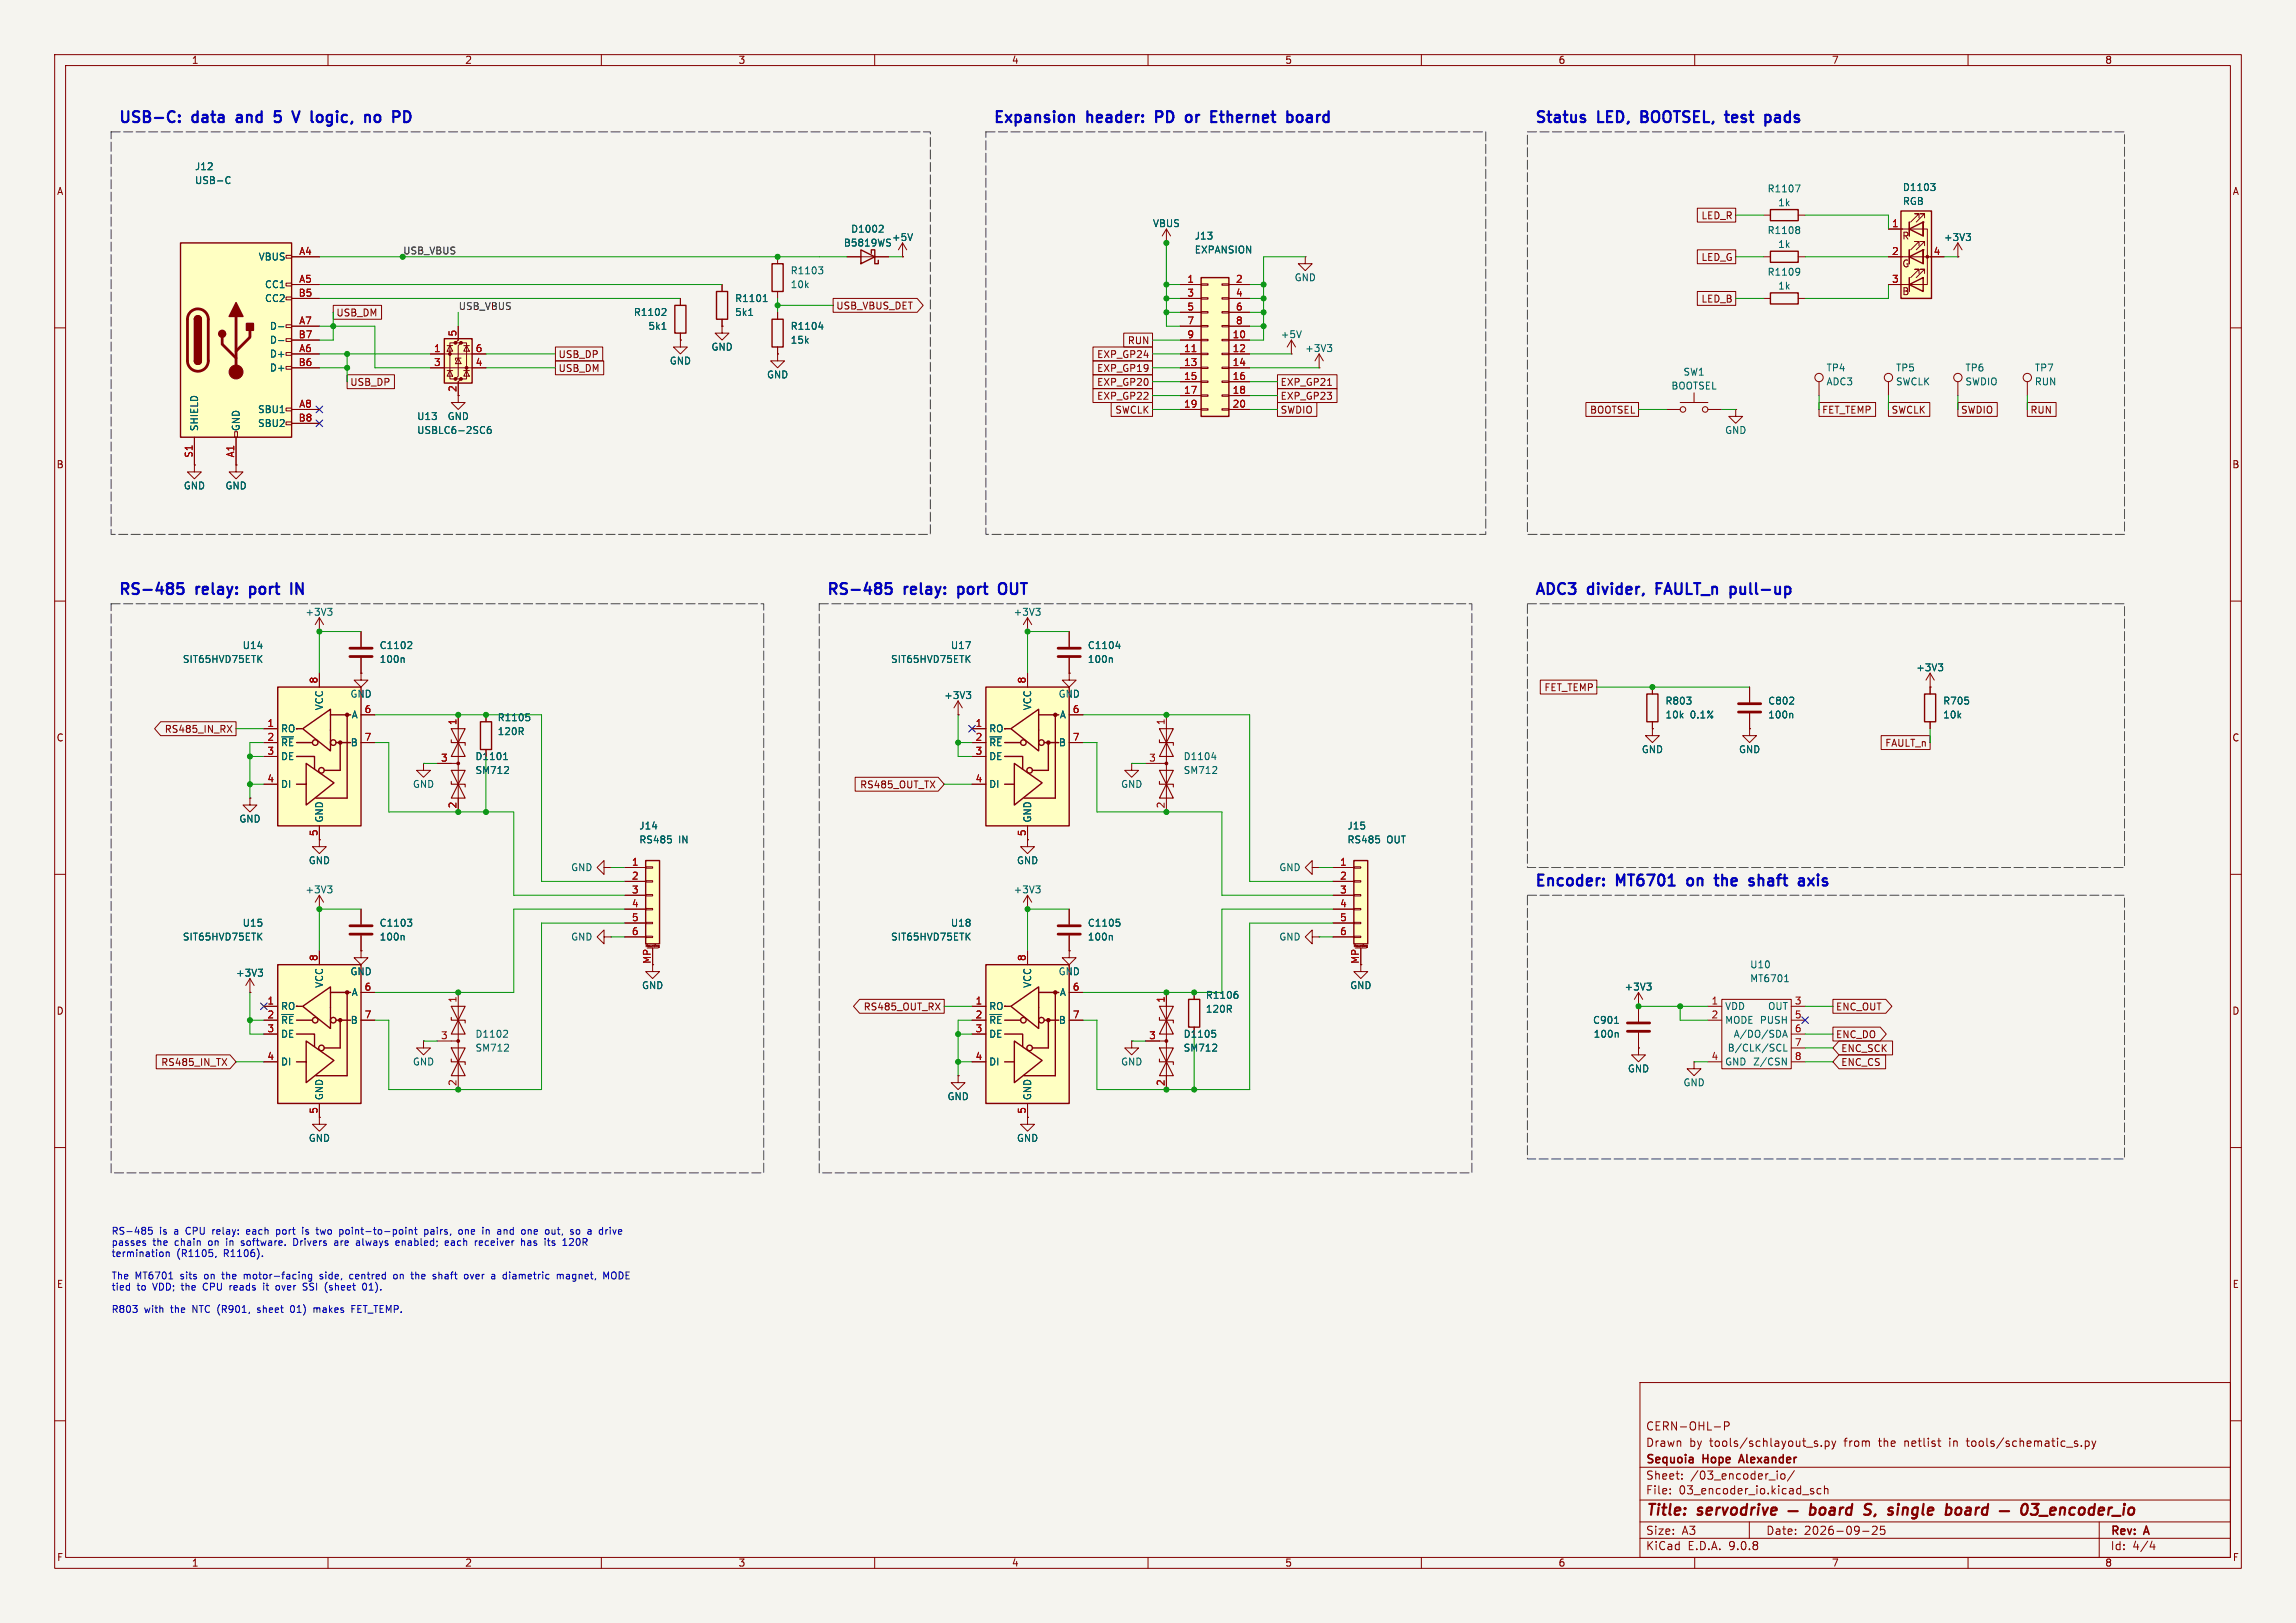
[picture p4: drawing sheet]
<svg xmlns="http://www.w3.org/2000/svg" width="420mm" height="297mm" viewBox="0 0 420 297" stroke-linecap="round" stroke-linejoin="round" font-family="sans-serif">
<defs><g id="words">
<g font-size="2.8" fill="#0000c2">
<text x="21.6" y="22.6">USB-C:</text>
<text x="35.3" y="22.6">data</text>
<text x="44.2" y="22.6">and</text>
<text x="52" y="22.6">5</text>
<text x="56.2" y="22.6">V</text>
<text x="60.3" y="22.6">logic,</text>
<text x="70.9" y="22.6">no</text>
<text x="181.6" y="22.6">Expansion</text>
<text x="199" y="22.6">header:</text>
<text x="212.4" y="22.6">PD</text>
<text x="218.7" y="22.6">or</text>
<text x="224" y="22.6">Ethernet</text>
<text x="238.8" y="22.6">board</text>
<text x="280.7" y="22.6">Status</text>
<text x="292.4" y="22.6">LED,</text>
<text x="301.1" y="22.6">BOOTSEL,</text>
<text x="317.5" y="22.6">test</text>
<text x="325.4" y="22.6">pads</text>
<text x="21.6" y="109">RS-485</text>
<text x="36" y="109">relay:</text>
<text x="46.6" y="109">port</text>
<text x="54.9" y="109">IN</text>
<text x="151.1" y="109">RS-485</text>
<text x="165.5" y="109">relay:</text>
<text x="176.2" y="109">port</text>
<text x="184.5" y="109">OUT</text>
<text x="280.7" y="109">ADC3</text>
<text x="290.6" y="109">divider,</text>
<text x="303.9" y="109">FAULT_n pull-up</text>
<text x="280.7" y="162.3">Encoder:</text>
<text x="295.9" y="162.3">MT6701</text>
<text x="309.6" y="162.3">on</text>
<text x="315.5" y="162.3">the</text>
<text x="322.5" y="162.3">shaft</text>
<text x="332.4" y="162.3">axis</text>
</g>
<g font-size="2.8" fill="#840000">
<text x="301" y="277.9">Title:</text>
<text x="310.6" y="277.9">servodrive</text>
<text x="343.5" y="277.9">S,</text>
<text x="348.7" y="277.9">single</text>
<text x="360" y="277.9">board</text>
</g>
<g font-size="2.1" fill="#840000">
<text x="301" y="262">CERN-OHL-P</text>
<text x="301" y="268.2">Sequoia</text>
<text x="301" y="265">Drawn</text>
<text x="309" y="265">by</text>
<text x="311.6" y="268.2">Hope</text>
<text x="312.8" y="265">tools/schlayout_s.py</text>
<text x="318.9" y="268.2">Alexander</text>
<text x="337.5" y="265">from</text>
<text x="344" y="265">the</text>
<text x="348.8" y="265">netlist</text>
<text x="357.1" y="265">in</text>
<text x="360.5" y="265">tools/schematic_s.py</text>
<text x="301" y="273.7">File:</text>
<text x="301" y="271">Sheet:</text>
<text x="307.1" y="273.7">03_encoder_io.kicad_sch</text>
<text x="309.2" y="271">/03_encoder_io/</text>
<text x="301" y="281.1">Size:</text>
<text x="307.6" y="281.1">A3</text>
<text x="323" y="281.1">Date:</text>
<text x="330" y="281.1">2026-09-25</text>
<text x="386" y="281.3">Rev:</text>
<text x="392.4" y="281.3">A</text>
<text x="301" y="283.9">KiCad</text>
<text x="308.7" y="283.9">E.D.A.</text>
<text x="316.3" y="283.9">9.0.8</text>
<text x="386" y="283.9">Id:</text>
<text x="390.1" y="283.9">4/4</text>
</g>
<g font-size="1.8" fill="#840000">
<text x="35" y="11.9">1</text>
<text x="85" y="11.9">2</text>
<text x="135" y="11.9">3</text>
<text x="185" y="11.9">4</text>
<text x="235" y="11.9">5</text>
<text x="285" y="11.9">6</text>
<text x="335" y="11.9">7</text>
<text x="385" y="11.9">8</text>
<text x="10.3" y="35.9">A</text>
<text x="408.3" y="35.9">A</text>
<text x="311.1" y="40.3">LED_R</text>
<text x="311.1" y="47.9">LED_G</text>
<text x="347.9" y="44">R</text>
<text x="347.9" y="49.1">G</text>
<text x="61.4" y="58.1">USB_DM</text>
<text x="152.9" y="56.8">USB_VBUS_DET</text>
<text x="311.1" y="55.6">LED_B</text>
<text x="347.9" y="54.2">B</text>
<text x="102.1" y="65.7">USB_DP</text>
<text x="200.6" y="65.7">EXP_GP24</text>
<text x="206.2" y="63.2">RUN</text>
<text x="64" y="70.8">USB_DP</text>
<text x="83.6" y="71.8" transform="rotate(-90 83.6 71.8)">2</text>
<text x="102.1" y="68.3">USB_DM</text>
<text x="200.6" y="70.8">EXP_GP20</text>
<text x="200.6" y="68.3">EXP_GP19</text>
<text x="234.2" y="70.8">EXP_GP21</text>
<text x="200.6" y="73.3">EXP_GP22</text>
<text x="203.9" y="75.9">SWCLK</text>
<text x="234.2" y="73.3">EXP_GP23</text>
<text x="234.2" y="75.9">SWDIO</text>
<text x="290.8" y="75.9">BOOTSEL</text>
<text x="333.2" y="75.9">FET_TEMP</text>
<text x="345.9" y="75.9">SWCLK</text>
<text x="358.6" y="75.9">SWDIO</text>
<text x="371.3" y="75.9">RUN</text>
<text x="10.3" y="85.9">B</text>
<text x="408.2" y="85.9">B</text>
<text x="282.4" y="126.7">FET_TEMP</text>
<text x="10.3" y="135.9">C</text>
<text x="30" y="134.3">RS485_IN_RX</text>
<text x="344.8" y="136.8">FAULT_n</text>
<text x="408.2" y="135.9">C</text>
<text x="157.2" y="144.5">RS485_OUT_TX</text>
<text x="119.1" y="176.5" transform="rotate(-90 119.1 176.5)">MP</text>
<text x="248.7" y="176.5" transform="rotate(-90 248.7 176.5)">MP</text>
<text x="10.3" y="185.9">D</text>
<text x="157.9" y="185.1">RS485_OUT_RX</text>
<text x="335.8" y="185.1">ENC_OUT</text>
<text x="408.2" y="185.9">D</text>
<text x="335.8" y="190.2">ENC_DO</text>
<text x="29.4" y="195.3">RS485_IN_TX</text>
<text x="336.7" y="192.7">ENC_SCK</text>
<text x="336.7" y="195.3">ENC_CS</text>
<text x="10.3" y="235.9">E</text>
<text x="408.3" y="235.9">E</text>
<text x="10.3" y="285.9">F</text>
<text x="35" y="286.9">1</text>
<text x="85" y="286.9">2</text>
<text x="135" y="286.9">3</text>
<text x="185" y="286.9">4</text>
<text x="235" y="286.9">5</text>
<text x="285" y="286.9">6</text>
<text x="335" y="286.9">7</text>
<text x="385" y="286.9">8</text>
<text x="408.3" y="285.9">F</text>
</g>
<g font-size="1.8" fill="#006464">
<text x="35.6" y="31.3">J12</text>
<text x="35.6" y="33.9">USB-C</text>
<text x="323.2" y="35.4">R1107</text>
<text x="348" y="35.2">D1103</text>
<text x="210.8" y="41.8">VBUS</text>
<text x="325.2" y="37.9">1k</text>
<text x="348" y="37.7">RGB</text>
<text x="47.2" y="47.9">VBUS</text>
<text x="154.3" y="45.3">B5819WS</text>
<text x="155.6" y="42.8">D1002</text>
<text x="163.1" y="44.3">+5V</text>
<text x="218.4" y="46.6">EXPANSION</text>
<text x="218.4" y="44">J13</text>
<text x="323.2" y="43">R1108</text>
<text x="325.2" y="45.6">1k</text>
<text x="355.5" y="44.3">+3V3</text>
<text x="48.4" y="52.9">CC1</text>
<text x="144.5" y="52.9">10k</text>
<text x="144.5" y="50.4">R1103</text>
<text x="236.7" y="51.7">GND</text>
<text x="323.2" y="50.6">R1109</text>
<text x="325.2" y="53.2">1k</text>
<text x="48.4" y="55.5">CC2</text>
<text x="115.9" y="58">R1102</text>
<text x="134.4" y="58">5k1</text>
<text x="134.4" y="55.5">R1101</text>
<text x="49.3" y="60.6">D-</text>
<text x="49.3" y="63.1">D-</text>
<text x="49.3" y="65.6">D+</text>
<text x="118.5" y="60.6">5k1</text>
<text x="130" y="64.4">GND</text>
<text x="144.5" y="63.1">15k</text>
<text x="144.5" y="60.6">R1104</text>
<text x="234.2" y="62.1">+5V</text>
<text x="238.7" y="64.6">+3V3</text>
<text x="49.3" y="68.2">D+</text>
<text x="122.4" y="66.9">GND</text>
<text x="140.2" y="69.4">GND</text>
<text x="305.6" y="71.5">BOOTSEL</text>
<text x="307.8" y="68.9">SW1</text>
<text x="334" y="68.2">TP4</text>
<text x="334" y="70.7">ADC3</text>
<text x="346.7" y="68.2">TP5</text>
<text x="346.7" y="70.7">SWCLK</text>
<text x="359.4" y="68.2">TP6</text>
<text x="359.4" y="70.7">SWDIO</text>
<text x="372.1" y="68.2">TP7</text>
<text x="372.1" y="70.7">RUN</text>
<text x="47.1" y="75.8">SBU1</text>
<text x="76.2" y="77.1">U13</text>
<text x="81.8" y="77.1">GND</text>
<text x="36.4" y="79" transform="rotate(-90 36.4 79)">SHIELD</text>
<text x="44" y="79" transform="rotate(-90 44 79)">GND</text>
<text x="47.1" y="78.3">SBU2</text>
<text x="76.2" y="79.6">USBLC6-2SC6</text>
<text x="315.5" y="79.6">GND</text>
<text x="33.5" y="89.8">GND</text>
<text x="41.1" y="89.8">GND</text>
<text x="55.8" y="112.9">+3V3</text>
<text x="185.3" y="112.9">+3V3</text>
<text x="44.3" y="119">U14</text>
<text x="69.4" y="119">C1102</text>
<text x="173.8" y="119">U17</text>
<text x="198.9" y="119">C1104</text>
<text x="33.4" y="121.5">SIT65HVD75ETK</text>
<text x="69.4" y="121.5">100n</text>
<text x="162.9" y="121.5">SIT65HVD75ETK</text>
<text x="198.9" y="121.5">100n</text>
<text x="350.4" y="123">+3V3</text>
<text x="59.3" y="130.1" transform="rotate(-90 59.3 130.1)">VCC</text>
<text x="64" y="127.9">GND</text>
<text x="64.2" y="131.7">A</text>
<text x="172.6" y="128.1">+3V3</text>
<text x="188.8" y="130.1" transform="rotate(-90 188.8 130.1)">VCC</text>
<text x="193.5" y="127.9">GND</text>
<text x="193.8" y="131.7">A</text>
<text x="304.6" y="129.1">R803</text>
<text x="304.6" y="131.7">10k</text>
<text x="309.2" y="131.7">0.1%</text>
<text x="323.4" y="129.1">C802</text>
<text x="323.4" y="131.7">100n</text>
<text x="355.4" y="129.1">R705</text>
<text x="355.4" y="131.7">10k</text>
<text x="51.3" y="134.2">RO</text>
<text x="51.3" y="136.8">~{RE}</text>
<text x="64.1" y="136.8">B</text>
<text x="90.9" y="134.7">120R</text>
<text x="90.9" y="132.2">R1105</text>
<text x="180.8" y="134.2">RO</text>
<text x="180.8" y="136.8">~{RE}</text>
<text x="193.6" y="136.8">B</text>
<text x="51.3" y="139.3">DE</text>
<text x="86.9" y="139.3">D1101</text>
<text x="86.9" y="141.8">SM712</text>
<text x="180.8" y="139.3">DE</text>
<text x="216.4" y="139.3">D1104</text>
<text x="216.4" y="141.8">SM712</text>
<text x="300.2" y="138">GND</text>
<text x="318" y="138">GND</text>
<text x="51.3" y="144.4">DI</text>
<text x="75.4" y="144.4">GND</text>
<text x="180.8" y="144.4">DI</text>
<text x="205" y="144.4">GND</text>
<text x="43.7" y="150.7">GND</text>
<text x="59.3" y="150.6" transform="rotate(-90 59.3 150.6)">GND</text>
<text x="116.8" y="154.5">RS485</text>
<text x="116.8" y="152">J14</text>
<text x="124.1" y="154.5">IN</text>
<text x="188.8" y="150.6" transform="rotate(-90 188.8 150.6)">GND</text>
<text x="246.4" y="152">J15</text>
<text x="246.4" y="154.5">RS485</text>
<text x="253.7" y="154.5">OUT</text>
<text x="56.4" y="158.3">GND</text>
<text x="104.4" y="159.6">GND</text>
<text x="185.9" y="158.3">GND</text>
<text x="233.9" y="159.6">GND</text>
<text x="55.8" y="163.7">+3V3</text>
<text x="185.3" y="163.7">+3V3</text>
<text x="33.4" y="172.3">SIT65HVD75ETK</text>
<text x="44.3" y="169.8">U15</text>
<text x="69.4" y="172.3">100n</text>
<text x="69.4" y="169.8">C1103</text>
<text x="104.4" y="172.3">GND</text>
<text x="162.9" y="172.3">SIT65HVD75ETK</text>
<text x="173.8" y="169.8">U18</text>
<text x="198.9" y="172.3">100n</text>
<text x="198.9" y="169.8">C1105</text>
<text x="233.9" y="172.3">GND</text>
<text x="43.1" y="178.9">+3V3</text>
<text x="64" y="178.7">GND</text>
<text x="193.5" y="178.7">GND</text>
<text x="320" y="177.4">U10</text>
<text x="320" y="179.9">MT6701</text>
<text x="51.3" y="185">RO</text>
<text x="59.3" y="180.9" transform="rotate(-90 59.3 180.9)">VCC</text>
<text x="64.2" y="182.5">A</text>
<text x="117.3" y="181.2">GND</text>
<text x="180.8" y="185">RO</text>
<text x="188.8" y="180.9" transform="rotate(-90 188.8 180.9)">VCC</text>
<text x="193.8" y="182.5">A</text>
<text x="220.5" y="185.5">120R</text>
<text x="220.5" y="183">R1106</text>
<text x="246.9" y="181.2">GND</text>
<text x="297.1" y="181.5">+3V3</text>
<text x="315.5" y="185">VDD</text>
<text x="323.3" y="185">OUT</text>
<text x="51.3" y="187.6">~{RE}</text>
<text x="51.3" y="190.1">DE</text>
<text x="64.1" y="187.6">B</text>
<text x="86.9" y="190.1">D1102</text>
<text x="180.8" y="187.6">~{RE}</text>
<text x="180.8" y="190.1">DE</text>
<text x="193.6" y="187.6">B</text>
<text x="216.4" y="190.1">D1105</text>
<text x="291.3" y="187.6">C901</text>
<text x="291.4" y="190.1">100n</text>
<text x="315.5" y="187.6">MODE PUSH</text>
<text x="317" y="190.1">A/DO/SDA</text>
<text x="51.3" y="195.2">DI</text>
<text x="75.4" y="195.2">GND</text>
<text x="86.9" y="192.6">SM712</text>
<text x="180.8" y="195.2">DI</text>
<text x="205" y="195.2">GND</text>
<text x="216.4" y="192.6">SM712</text>
<text x="297.7" y="196.4">GND</text>
<text x="315.5" y="195.2">GND Z/CSN</text>
<text x="315.9" y="192.6">B/CLK/SCL</text>
<text x="59.3" y="201.4" transform="rotate(-90 59.3 201.4)">GND</text>
<text x="173.2" y="201.5">GND</text>
<text x="188.8" y="201.4" transform="rotate(-90 188.8 201.4)">GND</text>
<text x="307.8" y="199">GND</text>
<text x="56.4" y="209.1">GND</text>
<text x="185.9" y="209.1">GND</text>
</g>
<g font-size="1.8" fill="#a90000">
<text x="346" y="41.7">1</text>
<text x="54.6" y="46.7">A4</text>
<text x="346" y="46.7">2</text>
<text x="353.6" y="46.7">4</text>
<text x="54.6" y="51.8">A5</text>
<text x="217.1" y="51.8">1</text>
<text x="226" y="51.8">2</text>
<text x="346" y="51.8">3</text>
<text x="54.5" y="54.4">B5</text>
<text x="54.6" y="59.4">A7</text>
<text x="217.1" y="54.4">3</text>
<text x="217.1" y="56.9">5</text>
<text x="217.1" y="59.4">7</text>
<text x="226" y="54.4">4</text>
<text x="226" y="56.9">6</text>
<text x="226" y="59.4">8</text>
<text x="54.5" y="62">B7</text>
<text x="54.6" y="64.5">A6</text>
<text x="79.3" y="64.5">1</text>
<text x="83.6" y="61.7" transform="rotate(-90 83.6 61.7)">5</text>
<text x="86.9" y="64.5">6</text>
<text x="216.5" y="64.5">11</text>
<text x="217.1" y="62">9</text>
<text x="225.4" y="62">10</text>
<text x="225.4" y="64.5">12</text>
<text x="54.5" y="67.1">B6</text>
<text x="79.3" y="67.1">3</text>
<text x="86.9" y="67.1">4</text>
<text x="216.5" y="67.1">13</text>
<text x="216.5" y="69.6">15</text>
<text x="225.4" y="67.1">14</text>
<text x="225.4" y="69.6">16</text>
<text x="54.5" y="77.2">B8</text>
<text x="54.6" y="74.7">A8</text>
<text x="216.5" y="72.1">17</text>
<text x="216.5" y="74.7">19</text>
<text x="225.4" y="72.1">18</text>
<text x="225.4" y="74.7">20</text>
<text x="35.3" y="83.9" transform="rotate(-90 35.3 83.9)">S1</text>
<text x="42.9" y="83.8" transform="rotate(-90 42.9 83.8)">A1</text>
<text x="58.2" y="125.2" transform="rotate(-90 58.2 125.2)">8</text>
<text x="187.7" y="125.2" transform="rotate(-90 187.7 125.2)">8</text>
<text x="66.6" y="130.6">6</text>
<text x="196.1" y="130.6">6</text>
<text x="48.8" y="133.1">1</text>
<text x="48.8" y="135.6">2</text>
<text x="66.6" y="135.6">7</text>
<text x="83.6" y="132.8" transform="rotate(-90 83.6 132.8)">1</text>
<text x="178.4" y="133.1">1</text>
<text x="178.4" y="135.6">2</text>
<text x="196.1" y="135.6">7</text>
<text x="213.1" y="132.8" transform="rotate(-90 213.1 132.8)">1</text>
<text x="48.8" y="138.2">3</text>
<text x="48.8" y="143.3">4</text>
<text x="80.6" y="139.4">3</text>
<text x="178.4" y="138.2">3</text>
<text x="178.4" y="143.3">4</text>
<text x="210.1" y="139.4">3</text>
<text x="83.6" y="148" transform="rotate(-90 83.6 148)">2</text>
<text x="213.1" y="148" transform="rotate(-90 213.1 148)">2</text>
<text x="58.2" y="153.1" transform="rotate(-90 58.2 153.1)">5</text>
<text x="187.7" y="153.1" transform="rotate(-90 187.7 153.1)">5</text>
<text x="115.5" y="158.5">1</text>
<text x="115.5" y="161">2</text>
<text x="245" y="158.5">1</text>
<text x="245" y="161">2</text>
<text x="115.5" y="163.6">3</text>
<text x="115.5" y="166.1">4</text>
<text x="245" y="163.6">3</text>
<text x="245" y="166.1">4</text>
<text x="115.5" y="168.7">5</text>
<text x="115.5" y="171.2">6</text>
<text x="245" y="168.7">5</text>
<text x="245" y="171.2">6</text>
<text x="58.2" y="176" transform="rotate(-90 58.2 176)">8</text>
<text x="187.7" y="176" transform="rotate(-90 187.7 176)">8</text>
<text x="48.8" y="183.9">1</text>
<text x="66.6" y="181.4">6</text>
<text x="83.6" y="183.6" transform="rotate(-90 83.6 183.6)">1</text>
<text x="178.4" y="183.9">1</text>
<text x="196.1" y="181.4">6</text>
<text x="213.1" y="183.6" transform="rotate(-90 213.1 183.6)">1</text>
<text x="313" y="183.9">1</text>
<text x="328.2" y="183.9">3</text>
<text x="48.8" y="186.4">2</text>
<text x="48.8" y="189">3</text>
<text x="66.6" y="186.4">7</text>
<text x="80.6" y="190.2">3</text>
<text x="178.4" y="186.4">2</text>
<text x="178.4" y="189">3</text>
<text x="196.1" y="186.4">7</text>
<text x="210.1" y="190.2">3</text>
<text x="313" y="186.4">2</text>
<text x="328.2" y="186.4">5</text>
<text x="328.2" y="189">6</text>
<text x="328.2" y="191.5">7</text>
<text x="48.8" y="194.1">4</text>
<text x="178.4" y="194.1">4</text>
<text x="313" y="194.1">4</text>
<text x="328.2" y="194.1">8</text>
<text x="58.2" y="203.9" transform="rotate(-90 58.2 203.9)">5</text>
<text x="83.6" y="198.8" transform="rotate(-90 83.6 198.8)">2</text>
<text x="187.7" y="203.9" transform="rotate(-90 187.7 203.9)">5</text>
<text x="213.1" y="198.8" transform="rotate(-90 213.1 198.8)">2</text>
</g>
<text font-size="1.8" fill="#009600" x="73.7" y="46.6">USB_VBUS</text>
<text font-size="1.8" fill="#0f0f0f" x="83.8" y="56.8">USB_VBUS</text>
<g font-size="1.8" fill="#0000c2">
<text x="20.3" y="226.3">RS-485</text>
<text x="29.2" y="226.3">is</text>
<text x="32" y="226.3">a</text>
<text x="34.3" y="226.3">CPU</text>
<text x="39.3" y="226.3">relay:</text>
<text x="45.8" y="226.3">each</text>
<text x="51.4" y="226.3">port</text>
<text x="56.4" y="226.3">is</text>
<text x="59.2" y="226.3">two</text>
<text x="63.6" y="226.3">point-to-point</text>
<text x="79.3" y="226.3">pairs,</text>
<text x="85.8" y="226.3">one</text>
<text x="90.4" y="226.3">in</text>
<text x="93.3" y="226.3">and</text>
<text x="97.9" y="226.3">one</text>
<text x="102.5" y="226.3">out,</text>
<text x="107.3" y="226.3">so</text>
<text x="110.6" y="226.3">a</text>
<text x="112.9" y="226.3">drive</text>
<text x="20.3" y="228.3">passes</text>
<text x="20.3" y="230.4">termination</text>
<text x="28" y="228.3">the</text>
<text x="32.1" y="228.3">chain</text>
<text x="32.3" y="230.4">(R1105,</text>
<text x="38.4" y="228.3">on</text>
<text x="41" y="230.4">R1106).</text>
<text x="41.9" y="228.3">in</text>
<text x="44.8" y="228.3">software.</text>
<text x="54.6" y="228.3">Drivers</text>
<text x="62.3" y="228.3">are</text>
<text x="66.5" y="228.3">always</text>
<text x="73.9" y="228.3">enabled;</text>
<text x="83.1" y="228.3">each</text>
<text x="88.8" y="228.3">receiver</text>
<text x="97.4" y="228.3">has</text>
<text x="101.9" y="228.3">its</text>
<text x="105.5" y="228.3">120R</text>
<text x="20.3" y="234.4">The</text>
<text x="20.3" y="236.5">tied</text>
<text x="24.7" y="234.4">MT6701</text>
<text x="25.1" y="236.5">to</text>
<text x="28.1" y="236.5">VDD; the</text>
<text x="33.1" y="234.4">sits</text>
<text x="37.6" y="236.5">CPU</text>
<text x="37.7" y="234.4">on</text>
<text x="41.2" y="234.4">the</text>
<text x="42.7" y="236.5">reads</text>
<text x="45.3" y="234.4">motor-facing</text>
<text x="49.1" y="236.5">it</text>
<text x="51.6" y="236.5">over</text>
<text x="56.7" y="236.5">SSI</text>
<text x="59.4" y="234.4">side,</text>
<text x="60.9" y="236.5">(sheet</text>
<text x="65" y="234.4">centred</text>
<text x="68" y="236.5">01).</text>
<text x="73.3" y="234.4">on</text>
<text x="76.8" y="234.4">the</text>
<text x="80.9" y="234.4">shaft</text>
<text x="86.8" y="234.4">over</text>
<text x="92" y="234.4">a</text>
<text x="94.3" y="234.4">diametric</text>
<text x="104.4" y="234.4">magnet,</text>
<text x="113.1" y="234.4">MODE</text>
<text x="20.3" y="240.6">R803</text>
<text x="26.4" y="240.6">with</text>
<text x="31.4" y="240.6">the</text>
<text x="35.5" y="240.6">NTC (R901,</text>
<text x="47.8" y="240.6">sheet</text>
<text x="54" y="240.6">01)</text>
<text x="58.5" y="240.6">makes</text>
<text x="65.6" y="240.6">FET_TEMP.</text>
</g>
<g font-size=".5" fill="#840000">
<text x="118" y="173.4">Mounting</text>
<text x="247.5" y="173.4">Mounting</text>
</g>
</g></defs>
<path d="M0 0h420v297h-420z" fill="#f5f4ef" stroke="#f5f4ef" stroke-width=".18"/>
<g fill="none" stroke="#840000" stroke-width=".18">
<path d="M10 10h400v277h-400zM12 12h396v273h-396zM60 10v2M110 10v2M160 10v2M210 10v2M260 10v2M310 10v2M360 10v2M10 60h2M236.2 64.8h.1M236.2 62.2l-.7 1.3"/>
<path d="M236.2 62.2l.8 1.3M236.2 62.2v2.6M241.3 67.3h.1M241.3 64.8l-.8 1.2M241.3 64.8l.8 1.2M241.3 64.8v2.5M408 60h2M10 110h2M188 115.6h.1M188 113l-.8 1.3M188 113l.7 1.3M188 113v2.6"/>
<path d="M408 110h2M10 160h2M408 160h2M10 210h2M408 210h2M300 253h108v32h-108zM10 260h2M300 278.5h108M300 274.5h108M300 268.5h108M305.5 273.2v.2M305.5 272.5v.1"/>
<path d="M307.7 270.5v.2M307.7 269.8v.1M313.6 261.1h1.1M315.4 261l.8-.1 .1-.2-.1-.4-.2-.1h-.6v1.5M320 278.5v3M325.1 269.2v.1M325.1 269.7v1M325.9 269.8l.3-.1 .3 .3v.4l-.3 .3-.3-.1-.2-.2v-.4zM328.2 269.1l-1.3 1.9M331.2 272.8l.5 .2 .1 .1-.1 .2-.4 .1M331.2 272.5h.5M332.3 264.2l.2 .2-.2 .3"/>
<path d="M332.3 263.7l.1 .1M333.1 272.5l-.4-.1-.3 .3v.4l.1 .2h.6M333.2 264.5v.2M333.7 272.5l.2-.1 .4 .1 .1 .9M333.7 271.9v1.5M333.9 263.7v1.5M333.9 263.8l.4-.1 .3 .3v.4l-.2 .2h-.5M335.1 263.7l.3 1M335.4 264.7l-.3 .5M335.8 263.7l-.4 1M342.5 279.4l.6-.1 .2 .1 .1 .3-1 1.1h1M344 279.3l-.1 .7 .3-.1h.5l.1 .6-.3 .3-.6-.2"/>
<path d="M354.4 263.7h.6M354.9 264.7h.1M359.7 263.7h.5M380.7 264.5v.2M381.4 263.8l.5-.1 .3 .3v.4l-.2 .2h-.6M381.4 263.7v1.5M382.7 263.7l.3 1M383 264.7l-.3 .5M383.4 263.7l-.4 1M384 278.5v6.5M408 260h2M60 285v2"/>
<path d="M110 285v2M160 285v2M210 285v2M260 285v2M300 281.5h108M310 285v2M340.7 280.2h1.2M360 285v2M393.7 282l-.4 1.1h.9M394 282.6v1"/>
</g>
<g fill="none" stroke="#840000" stroke-width=".4">
<path d="M327.1 276.5h1.7M331.2 276l.2-.1 .6 .1 .1 .3-.1 .5a.66 .66 0 0 1-.9 .3M331.3 275.2l-.3 2M333 276.1a.52 .52 0 0 1 .5-.2 .52 .52 0 0 1 .4 .4v.5a.55 .55 0 0 1-.6 .4 .55 .55 0 0 1-.5-.4zM334.8 276l.2-.1 .6 .1-.1 1.2M335.6 276.3l-.6 .1a.4 .4 0 0 0-.4 .4 .4 .4 0 0 0 .3 .4l.6-.1M336.6 275.9l-.1 1.3M337.2 275.9l-.4 .1-.2 .3M338.7 276a.66 .66 0 0 0-1 .3v.5l.1 .3 .2 .1 .6-.1M338.8 275.2l-.2 2M342.3 275.3a.85 .85 0 0 0-1 .1 .45 .45 0 0 0 .2 .8l.3 .1a.49 .49 0 0 1 .4 .5 .49 .49 0 0 1-.5 .4l-.7-.1M347.2 275.9l-.2 1.3"/>
<path d="M347.3 275.2v.2M347.3 275.2l-.1 .1 .1 .1M347.3 275.2l.1 .1-.1 .1M357.7 276.3a.55 .55 0 0 1 .6-.4 .55 .55 0 0 1 .5 .4l-.1 .5a.6 .6 0 0 1-.9 .3M370 275.4a.46 .46 0 0 1 .5-.2 .46 .46 0 0 1 .4 .4 1.15 1.15 0 0 1-.8 1.6l-.2-.1a1.54 1.54 0 0 1 .1-1.7zM371.7 275.2h1.2l-.7 .8h.2l.3 .2v.6l-.1 .2-.3 .2h-.6l-.2-.2M373 277.4h1.5M375 276.5l1-.2v-.3l-.2-.1-.6 .1-.2 .9 .2 .3 .6-.1M376.9 276.1a.49 .49 0 0 1 .9 .1l-.2 1M376.9 275.9l-.1 1.3M379.6 276a.66 .66 0 0 0-1 .3l-.1 .5 .2 .3 .2 .1 .5-.1M380.4 276.1a.52 .52 0 0 1 .6-.2 .52 .52 0 0 1 .4 .4l-.1 .5a.55 .55 0 0 1-.5 .4 .55 .55 0 0 1-.6-.4z"/>
<path d="M383.1 276a.66 .66 0 0 0-1 .3l-.1 .5 .2 .3 .2 .1 .6-.1M383.2 275.2l-.2 2M383.9 276.5l1-.2-.1-.3-.2-.1-.5 .1-.3 .9 .3 .3 .6-.1M385.8 275.9l-.2 1.3M386.4 275.9l-.4 .1-.3 .3M386.4 277.4h1.5M388.5 275.9l-.1 1.3M388.6 275.2v.2M388.6 275.2l-.1 .1 .1 .1M388.6 275.2l.1 .1-.1 .1M389.5 276.1a.52 .52 0 0 1 .5-.2 .52 .52 0 0 1 .4 .4l-.1 .5a.55 .55 0 0 1-.5 .4 .55 .55 0 0 1-.5-.4z"/>
</g>
<path d="M318.2 267.3h.7M318.5 266.2l-.5 1.5" fill="none" stroke="#840000" stroke-width=".3"/>
<path d="M238 60.5l-.4 1.3M242.8 63.1h.8l-.4 .4M243.4 63.5l.2 .3v.3l-.2 .2M189.5 111.3h.8l-.5 .5M190 111.8l.3 .2v.4l-.3 .2" fill="none" stroke="#006464" stroke-width=".18"/>
<path d="M219.7 50.8h5.1v25.4h-5.1z" fill="#ffffc2"/>
<path d="M219.7 50.8h5.1v25.4h-5.1z" fill="none" stroke="#840000" stroke-width=".25"/>
<g fill="none" stroke="#840000" stroke-width=".18">
<path d="M215.9 52.1h3.8M215.9 54.6h3.8M215.9 57.2h3.8M215.9 59.7h3.8M219.7 51.9h1.3v.3h-1.3zM219.7 54.5h1.3v.2h-1.3zM219.7 57h1.3v.3h-1.3zM219.7 59.6h1.3v.2h-1.3zM223.5 51.9h1.3v.3h-1.3zM223.5 54.5h1.3v.2h-1.3zM223.5 57h1.3v.3h-1.3zM223.5 59.6h1.3v.2h-1.3z"/>
<path d="M224.8 52.1h3.8M224.8 54.6h3.8M224.8 57.2h3.8M224.8 59.7h3.8M215.9 62.2h3.8M215.9 64.8h3.8M215.9 67.3h3.8M215.9 69.9h3.8M215.9 72.4h3.8M215.9 74.9h3.8M219.7 62.1h1.3v.3h-1.3zM219.7 64.6h1.3v.3h-1.3z"/>
<path d="M219.7 67.2h1.3v.2h-1.3zM219.7 69.7h1.3v.3h-1.3zM219.7 72.3h1.3v.2h-1.3zM219.7 74.8h1.3v.3h-1.3zM223.5 62.1h1.3v.3h-1.3zM223.5 64.6h1.3v.3h-1.3zM223.5 67.2h1.3v.2h-1.3zM223.5 69.7h1.3v.3h-1.3zM223.5 72.3h1.3v.2h-1.3zM223.5 74.8h1.3v.3h-1.3zM224.8 62.2h3.8M224.8 64.8h3.8"/>
<path d="M224.8 67.3h3.8M224.8 69.9h3.8M224.8 72.4h3.8M224.8 74.9h3.8M195.6 174v1.3h1.2l-1.2 1.2-1.3-1.2h1.3M195.6 174h.1M195.6 166.4v2.8M195.6 171.2v2.8M188 204.5v1.2h1.2l-1.2 1.3-1.3-1.3h1.3M188 204.5h.1"/>
</g>
<path d="M218 64.4h.8" fill="none" stroke="#a90000" stroke-width=".18"/>
<path d="M193.5 169.4h4.1M193.5 170.9h4.1" fill="none" stroke="#840000" stroke-width=".51"/>
<path d="M203.3 171.2l.2 .2v.6M204.2 168.2h.6M204.6 168.7l.3 .2v.3l-.3 .3" fill="none" stroke="#006464" stroke-width=".18"/>
<path d="M180.3 176.5h15.3v25.4h-15.3z" fill="#ffffc2"/>
<g fill="none" stroke="#840000" stroke-width=".25">
<path d="M180.3 176.5h15.3v25.4h-15.3zM183.8 189.2h3.3v2.3M183.8 186.7h2.9M183.8 194.3h1.6M183.9 184.2h-.1h1M184.9 184.2l5.1-3.6v7.6zM185.5 190.5l5.1 3.6-5.1 4zM190 181.6h3.7M191 186.7h2.7M191.8 186.7v5.1h-3M193 181.6v15.3h-5.7"/>
<circle cx="187.2" cy="186.7" r=".51"/>
<circle cx="188.3" cy="191.8" r=".51"/>
<circle cx="190.5" cy="186.7" r=".51"/>
</g>
<g fill="#840000" stroke="#840000" stroke-width=".25">
<circle cx="191.8" cy="186.7" r=".28"/>
<circle cx="193" cy="181.6" r=".28"/>
</g>
<g fill="none" stroke="#840000" stroke-width=".18">
<path d="M195.6 115.6v2.8M195.6 123.2v1.3h1.2l-1.2 1.2-1.3-1.2h1.3M195.6 123.2h.1M195.6 120.4v2.8M207 139.7v1.3h1.3l-1.3 1.2-1.3-1.2h1.3M207 139.7h.1M188 153.7v1.2h1.2l-1.2 1.3-1.3-1.3h1.3M188 153.7h.1M188 166.4h.1M188 163.8v2.6M188 174v2.5M188 163.8l-.8 1.3"/>
<path d="M188 163.8l.7 1.3M177.8 184.2h2.5M177.8 186.7h2.5M177.8 189.2h2.5M177.8 194.3h2.5M195.6 186.7h2.5M195.6 181.6h2.5M207 190.5v1.3h1.3l-1.3 1.2-1.3-1.2h1.3M207 190.5h.1M188 201.9v2.6"/>
</g>
<path d="M204.1 118.3h.8M204.7 117.8v.9M203.3 120.4l.2 .2v.6M176.9 171.3l.5 .7M177.4 170.8l-.7 .7M189.5 162.1h.8l-.5 .5M190 162.6l.3 .2v.4l-.3 .2" fill="none" stroke="#006464" stroke-width=".18"/>
<path d="M193.5 118.6h4.1M193.5 120.1h4.1" fill="none" stroke="#840000" stroke-width=".51"/>
<path d="M180.3 125.7h15.3v25.4h-15.3z" fill="#ffffc2"/>
<g fill="none" stroke="#840000" stroke-width=".25">
<path d="M141.2 48.3h2.1v5h-2.1zM141.2 58.4h2.1v5.1h-2.1zM157.5 45.7l2.5 1.3-2.5 1.3zM159.4 46.4v-.7h.6v2.6h.7v-.7M180.3 125.7h15.3v25.4h-15.3zM183.8 138.4h3.3v2.3M183.8 135.9h2.9M183.9 133.4h-.1h1M184.9 133.4l5.1-3.6v7.6zM185.5 139.7l5.1 3.6-5.1 4zM190 130.8h3.7M191 135.9h2.7"/>
<path d="M191.8 135.9v5.1h-3M193 130.8v15.3h-5.7M183.8 143.5h1.6"/>
<circle cx="187.2" cy="135.9" r=".51"/>
<circle cx="190.5" cy="135.9" r=".51"/>
<circle cx="188.3" cy="141" r=".51"/>
</g>
<g fill="#840000" stroke="#840000" stroke-width=".25">
<circle cx="191.8" cy="135.9" r=".28"/>
<circle cx="193" cy="130.8" r=".28"/>
</g>
<g fill="none" stroke="#840000" stroke-width=".18">
<path d="M142.2 47v1.3M142.2 53.3v1.3M142.2 57.2v1.2M154.9 47h7.7M165.1 47h.1M165.1 44.5l-.8 1.2M165.1 44.5l.8 1.2M165.1 44.5v2.5M213.4 44.5h.1M213.4 41.9l-.8 1.3M213.4 41.9l.7 1.3M213.4 41.9v2.6"/>
<path d="M238.8 47v1.3h1.2l-1.2 1.2-1.3-1.2h1.3M238.8 47h.1M142.2 63.5v1.3M175.3 130.8h.1M175.3 128.3l-.8 1.2M175.3 128.3l.7 1.2M175.3 128.3v2.5M177.8 133.4h2.5M177.8 135.9h2.5M177.8 138.4h2.5M188 123.2v2.5M195.6 135.9h2.5"/>
<path d="M195.6 130.8h2.5M110.5 158.8v-1.3l-1.3 1.3 1.3 1.2v-1.2h1.3M111.8 158.8h.1M177.8 143.5h2.5M188 151.1v2.6M110.5 171.5v-1.3l-1.3 1.3 1.3 1.2v-1.2h1.3M111.8 171.5h.1M119.4 176.5v1.3h1.2l-1.2 1.3-1.3-1.3h1.3"/>
</g>
<path d="M149.7 48.8h.8l-.4 .5M149.8 59.8h.8M150.3 49.3l.2 .3v.3l-.2 .2M150.4 59.4v.9M161.3 41.2l.3 .3-.1 .3-.7 .7h.8M162.8 44.9l-.1 .1M166.9 42.7l-.4 1.3M177.4 120l-.7 .7M176.8 126.6h.8l-.5 .4M176.9 120.5l.5 .7M177.3 127l.3 .3v.3l-.3 .2" fill="none" stroke="#006464" stroke-width=".18"/>
<path d="M118.1 157.5h2.5v15.2h-2.5z" fill="#ffffc2"/>
<path d="M118.1 157.5h2.5v15.2h-2.5z" fill="none" stroke="#840000" stroke-width=".25"/>
<g fill="none" stroke="#840000" stroke-width=".18">
<path d="M114.3 158.8h3.8M118.1 158.6h1.3v.3h-1.3zM66 166.4v2.8M66 171.2v2.8M114.3 161.3h3.8M114.3 163.8h3.8M114.3 166.4h3.8M114.3 168.9h3.8M114.3 171.5h3.8M118.1 161.2h1.3v.2h-1.3zM118.1 163.7h1.3v.3h-1.3zM118.1 166.2h1.3v.3h-1.3z"/>
<path d="M118.1 168.8h1.3v.2h-1.3zM118.1 171.3h1.3v.3h-1.3zM118.4 173.5h2M119.4 173.5v3M120.4 173.4h.1M120.4 173.1l.1 .2M120.4 173v.1M120.5 173h-.1M120.5 173h.1M120.6 173.4h-.1M120.6 173v.4M120.6 173.3h-.1"/>
</g>
<path d="M122.8 153.6v.5M73.7 171.2l.2 .2v.6M74.5 168.2h.8l-.4 .5M75.1 168.7l.2 .2v.3l-.2 .3" fill="none" stroke="#006464" stroke-width=".18"/>
<path d="M64 169.4h4.1M64 170.9h4.1" fill="none" stroke="#840000" stroke-width=".51"/>
<path d="M50.8 176.5h15.2v25.4h-15.2z" fill="#ffffc2"/>
<g fill="none" stroke="#840000" stroke-width=".25">
<path d="M323.8 38.4h5.1v2h-5.1zM50.8 176.5h15.2v25.4h-15.2zM54.2 189.2h3.3v2.3M54.2 186.7h2.9M54.2 194.3h1.7M54.4 184.2h-.2h1M55.4 184.2l5.1-3.6v7.6zM56 190.5l5.1 3.6-5.1 4zM60.5 181.6h3.6M61.5 186.7h2.6M62.2 186.7v5.1h-2.9M63.5 181.6v15.3h-5.7"/>
<circle cx="57.7" cy="186.7" r=".51"/>
<circle cx="58.8" cy="191.8" r=".51"/>
<circle cx="61" cy="186.7" r=".51"/>
</g>
<g fill="#840000" stroke="#840000" stroke-width=".25">
<circle cx="62.2" cy="186.7" r=".28"/>
<circle cx="63.5" cy="181.6" r=".28"/>
</g>
<g fill="none" stroke="#840000" stroke-width=".18">
<path d="M322.6 39.4h1.2M328.9 39.4h1.3M240 158.8v-1.3l-1.2 1.3 1.2 1.2v-1.2h1.3M241.3 158.8h.1M58.4 174v2.5M248.9 176.5v1.3h1.3l-1.3 1.3-1.3-1.3h1.3M48.3 184.2h2.5M48.3 186.7h2.5M48.3 189.2h2.5M48.3 194.3h2.5M66 186.7h2.6M66 181.6h2.6"/>
<path d="M77.5 190.5v1.3h1.2l-1.2 1.2-1.3-1.2h1.3M77.5 190.5h.1M80 190.5h3.8M83.8 181.6v17.8M58.4 204.5v1.2h1.3l-1.3 1.3-1.3-1.3h1.3M58.4 204.5h.1M58.4 201.9v2.6"/>
</g>
<path d="M328.4 33.9h.9l-.6 1.2M47.4 171.3l.5 .7M47.9 170.8l-.7 .7M92.2 192.3h.8M92.6 188.5l.2 .3v.3l-.7 .7h.7M93 191.2v.4" fill="none" stroke="#006464" stroke-width=".18"/>
<path d="M82.5 184.2l2.6 5h-2.6l2.6-5zM82.5 186.2v.5h2.6v.5M82.5 191.8h2.6l-2.6 5.1h2.6zM82.5 193.8v.5h2.6v.5" fill="none" stroke="#840000" stroke-width=".2"/>
<circle cx="83.8" cy="190.5" r=".25" fill="#840000" stroke="#840000" stroke-width=".18"/>
<path d="M247.6 157.5h2.6v15.2h-2.6z" fill="#ffffc2"/>
<path d="M247.6 157.5h2.6v15.2h-2.6zM217.4 182.9h2.1v5.1h-2.1z" fill="none" stroke="#840000" stroke-width=".25"/>
<g fill="none" stroke="#840000" stroke-width=".18">
<path d="M358.1 47h.1M358.1 44.5l-.7 1.2M358.1 44.5l.8 1.2M358.1 44.5v2.5M317.5 74.9v1.3h1.3l-1.3 1.3-1.3-1.3h1.3M317.5 74.9h.1M209.5 139.7h3.9M213.4 130.8v17.8M243.8 158.8h3.8M247.6 158.6h1.3v.3h-1.3zM240 171.5v-1.3l-1.2 1.3 1.2 1.2v-1.2h1.3M241.3 171.5h.1"/>
<path d="M243.8 161.3h3.8M243.8 163.8h3.8M243.8 166.4h3.8M243.8 168.9h3.8M243.8 171.5h3.8M247.6 161.2h1.3v.2h-1.3zM247.6 163.7h1.3v.3h-1.3zM247.6 166.2h1.3v.3h-1.3zM247.6 168.8h1.3v.2h-1.3zM247.6 171.3h1.3v.3h-1.3zM247.9 173.5h2M248.9 173.5v3"/>
<path d="M249.9 173.1v.1l.2 .1M250 173l-.1 .1M250 173h.1M250.1 173v.3l-.2 .1M209.5 190.5h3.9M213.4 181.6v17.8M218.4 181.6v1.3M218.4 188v1.2"/>
</g>
<g fill="none" stroke="#006464" stroke-width=".18">
<path d="M359.7 42.7h.7l-.4 .5M360.2 43.2l.2 .3v.3l-.2 .2M221.7 138.6h.7M222.3 138.2v.8M221.8 141.5h.8M222.5 140.4v.4M252.3 153.6v.5M221.7 188.5h.6M221.8 192.3h.8M222.1 189l.3 .3v.3l-.3 .2M222.5 191.2v.4M226.1 181.4h.2"/>
<path d="M226.2 181.9l.2 .3v.3l-.2 .2"/>
</g>
<path d="M212.1 133.4l2.5 5h-2.5l2.5-5zM212.1 135.4v.5h2.5v.5M212.1 141h2.5l-2.5 5.1h2.5zM212.1 143v.5h2.5v.5M212.1 184.2l2.5 5h-2.5l2.5-5zM212.1 186.2v.5h2.5v.5M212.1 191.8h2.5l-2.5 5.1h2.5zM212.1 193.8v.5h2.5v.5" fill="none" stroke="#840000" stroke-width=".2"/>
<g fill="#840000" stroke="#840000" stroke-width=".18">
<circle cx="213.4" cy="190.5" r=".25"/>
<circle cx="213.4" cy="139.7" r=".25"/>
</g>
<path d="M347.7 38.6h5.6v16h-5.6z" fill="#ffffc2"/>
<path d="M347.7 38.6h5.6v16h-5.6zM323.8 53.6h5.1v2h-5.1zM323.8 46h5.1v2h-5.1zM349.2 41.9l2.6-1.3v2.6zM349.2 47l2.6-1.3v2.6zM349.2 52.1l2.6-1.3v2.5zM349.2 40.6v2.6M349.2 45.7v2.6M349.2 50.8v2.5M301.2 127h2.1v5.1h-2.1zM352 127h2.1v5.1h-2.1z" fill="none" stroke="#840000" stroke-width=".25"/>
<g fill="none" stroke="#840000" stroke-width=".18">
<path d="M351 39.9v-.8h-.7h.7l-1.5 1.5M352 39.9v-.8h-.7h.7l-1.5 1.5M322.6 47h1.2M322.6 54.6h1.2M328.9 47h1.3M328.9 54.6h1.3M345.4 41.9h7.2v10.2h-7.2M345.4 47h10.2M349.2 40.6v2.6M349.2 45.7v2.6M351 45v-.8h-.7h.7l-1.5 1.5M351 50v-.7h-.7h.7l-1.5 1.5"/>
<path d="M351.8 40.6h.1M351.8 40.6v2.6zM351.8 45.7h.1M351.8 45.7v2.6zM352 45v-.8h-.7h.7l-1.5 1.5M352 50v-.7h-.7h.7l-1.5 1.5M304.8 74.9h2.5M307.3 73.7h5.1M309.9 71.9v1.8M312.4 74.9h2.6M332.7 69.9v2.5M345.4 69.9v2.5"/>
<path d="M358.1 69.9v2.5M370.8 69.9v2.5M58.4 115.6h.1M58.4 113l-.7 1.3M58.4 113l.8 1.3M58.4 113v2.6M66 115.6v2.8M66 123.2v1.3h1.3l-1.3 1.2-1.2-1.2h1.2M66 123.2h.1M66 120.4v2.8M302.3 133.4v1.2h1.2l-1.2 1.3-1.3-1.3h1.3M302.3 133.4h.1"/>
<path d="M302.3 125.7v1.3M302.3 132.1v1.3M320 133.4v1.2h1.3l-1.3 1.3-1.2-1.3h1.2M320 133.4h.1M320 125.7v2.8M320 130.6v2.8M353.1 125.7h.1M353.1 123.2l-.8 1.3M353.1 123.2l.7 1.3M353.1 123.2v3.8M353.1 132.1v1.3M45.7 146.1v1.2h1.3l-1.3 1.3-1.3-1.3h1.3"/>
<path d="M45.7 146.1h.1M58.4 153.7v1.2h1.3l-1.3 1.3-1.3-1.3h1.3M58.4 153.7h.1M45.7 179.1l-.7 1.2M45.7 179.1l.8 1.2M45.7 179.1v2.5M58.4 166.4h.1M58.4 163.8v2.6M58.4 163.8l-.7 1.3M58.4 163.8l.8 1.3M66 174v1.3h1.3l-1.3 1.2-1.2-1.2h1.2M66 174h.1"/>
<path d="M45.7 181.6h.1M175.3 196.9v1.2h1.2l-1.2 1.3-1.3-1.3h1.3M175.3 196.9h.1M299.7 191.8v1.2h1.3l-1.3 1.3-1.3-1.3h1.3M299.7 191.8h.1M299.7 184.2h.1M299.7 181.6v5.3M299.7 189v2.8M299.7 181.6l-.7 1.3M299.7 181.6l.8 1.3M309.9 194.3v1.3h1.2l-1.2 1.3-1.3-1.3h1.3M309.9 194.3h.1"/>
<path d="M312.4 184.2h2.6M312.4 186.7h2.6M312.4 194.3h2.6M315 182.9h12.7v12.7h-12.7zM327.7 184.2h2.5M327.7 186.7h2.5M327.7 194.3h2.5M327.7 189.2h2.5M327.7 191.8h2.5"/>
<circle cx="307.8" cy="74.9" r=".51"/>
<circle cx="311.9" cy="74.9" r=".51"/>
<circle cx="332.7" cy="69.1" r=".76"/>
<circle cx="345.4" cy="69.1" r=".76"/>
<circle cx="358.1" cy="69.1" r=".76"/>
<circle cx="370.8" cy="69.1" r=".76"/>
</g>
<circle cx="352.6" cy="47" r=".25" fill="#840000" stroke="#840000" stroke-width=".18"/>
<g fill="none" stroke="#006464" stroke-width=".18">
<path d="M353.2 33.6h.8l-.5 .5M353.7 34.1l.3 .2v.3l-.3 .3M329 49.1l.2 .2a.94 .94 0 0 1-.2 1M329 41.5l.2 .2-.2 .3 .2 .3v.2l-.2 .2M329.2 49.6l-.2 .3M59.9 111.3h.8l-.4 .5M60.5 111.8l.2 .2v.4l-.2 .2M75.1 117.4l.2 .3v.3l-.8 .7h.8M73.7 120.4l.2 .2v.6M327.7 130.5l.2 .2v.7M354.6 121.5h.8l-.5 .5M355.1 122l.3 .2v.3l-.3 .3"/>
<path d="M47.2 177.4h.8l-.4 .4M47.8 177.8l.2 .3v.3l-.2 .2M59.9 162.1h.8l-.4 .5M60.5 162.6l.2 .2v.4l-.2 .2M301.2 179.9h.8l-.4 .5M326.4 179.6h.8M295.3 187.3h.8M295.8 189l.2 .1v.7M301.8 180.4l.2 .2v.3l-.2 .3M325.5 191.1l.3 .1M325.8 192.2l-.3 .1M326 193.6l.7 1.3v-1.3"/>
<path d="M326.1 189.8l.4-1.3 .4 1.3M326.2 189.4h.6M326.3 191.1v1.2h.6"/>
</g>
<path d="M64 118.6h4.1M64 120.1h4.1M318 128.8h4.1M318 130.3h4.1M297.7 187.2h4.1M297.7 188.7h4.1" fill="none" stroke="#840000" stroke-width=".51"/>
<path d="M50.8 125.7h15.2v25.4h-15.2z" fill="#ffffc2"/>
<g fill="none" stroke="#840000" stroke-width=".25">
<path d="M123.4 55.9h2.1v5.1h-2.1zM131.1 53.3h2v5.1h-2zM50.8 125.7h15.2v25.4h-15.2zM54.2 138.4h3.3v2.3M54.2 135.9h2.9M54.4 133.4h-.2h1M55.4 133.4l5.1-3.6v7.6zM56 139.7l5.1 3.6-5.1 4zM60.5 130.8h3.6M61.5 135.9h2.6M62.2 135.9v5.1h-2.9M63.5 130.8v15.3h-5.7"/>
<path d="M87.9 132.1h2v5.1h-2zM54.2 143.5h1.7"/>
<circle cx="57.7" cy="135.9" r=".51"/>
<circle cx="61" cy="135.9" r=".51"/>
<circle cx="58.8" cy="141" r=".51"/>
</g>
<g fill="#840000" stroke="#840000" stroke-width=".25">
<circle cx="62.2" cy="135.9" r=".28"/>
<circle cx="63.5" cy="130.8" r=".28"/>
</g>
<g fill="none" stroke="#840000" stroke-width=".18">
<path d="M124.5 54.6v1.3M132.1 59.7v1.3h1.2l-1.2 1.2-1.3-1.2h1.3M132.1 59.7h.1M132.1 52.1v1.2M132.1 58.4v1.3M83.8 72.4v1.3h1.3l-1.3 1.2-1.3-1.2h1.3M124.5 62.2v1.3h1.2l-1.2 1.3-1.3-1.3h1.3M124.5 62.2h.1M124.5 61v1.2M35.6 85.1v1.3h1.2l-1.2 1.2-1.3-1.2h1.3M35.6 85.1h.1M43.2 85.1v1.3h1.2l-1.2 1.2-1.3-1.2h1.3"/>
<path d="M43.2 85.1h.1M48.3 133.4h2.5M48.3 135.9h2.5M48.3 138.4h2.5M58.4 123.2v2.5M66 135.9h2.6M66 130.8h2.6M77.5 139.7v1.3h1.2l-1.2 1.2-1.3-1.2h1.3M77.5 139.7h.1M80 139.7h3.8M83.8 130.8v17.8M88.9 130.8v1.3"/>
<path d="M88.9 137.2v1.2M48.3 143.5h2.5M58.4 151.1v2.6"/>
</g>
<g fill="none" stroke="#006464" stroke-width=".18">
<path d="M121.6 56.5l.2 .2v.3l-.8 .7h.8M137 57.7h.7M139.6 55.2h.7M139.7 54.2l.3-.3v1.3M121.1 60.3h.7M47.9 120l-.7 .7M47.4 120.5l.5 .7M92.1 139h.7M92.2 138l.3-.3v1.3M96.2 130.6h.6M96.7 131.1l.2 .3v.3l-.2 .2M92.2 141.5h.8"/>
<path d="M93 140.4v.4"/>
</g>
<path d="M82.5 133.4l2.6 5h-2.6l2.6-5zM82.5 135.4v.5h2.6v.5M82.5 141h2.6l-2.6 5.1h2.6zM82.5 143v.5h2.6v.5" fill="none" stroke="#840000" stroke-width=".2"/>
<circle cx="83.8" cy="139.7" r=".25" fill="#840000" stroke="#840000" stroke-width=".18"/>
<path d="M33 44.5h20.3v35.5h-20.3z" fill="#ffffc2"/>
<g fill="none" stroke="#840000" stroke-width=".18">
<path d="M52.3 46.7h1v.5h-1zM52.3 51.8h1v.5h-1zM52.3 54.4h1v.5h-1zM52.3 59.4h1v.5h-1zM53.3 47h5.1M53.3 52.1h5.1M53.3 54.6h5.1M53.3 59.7h5.1M42.9 79h.5v1h-.5zM52.3 62h1v.5h-1zM52.3 64.5h1v.5h-1zM52.3 67.1h1v.5h-1z"/>
<path d="M52.3 74.7h1v.5h-1zM52.3 77.2h1v.5h-1zM53.3 62.2h5.1M53.3 64.8h5.1M53.3 67.3h5.1M53.3 74.9h5.1M53.3 77.5h5.1M35.6 80v5.1M43.2 80v5.1"/>
</g>
<path d="M33 44.5h20.3v35.5h-20.3zM35.6 58.4a.64 .64 0 0 1 .6-.6 .64 .64 0 0 1 .6 .6M35.6 66a.64 .64 0 0 0 .6 .7 .64 .64 0 0 0 .6-.7" fill="none" stroke="#840000" stroke-width=".25"/>
<path d="M34.8 57.1a1.9 1.9 0 0 1 2.1-.4 1.9 1.9 0 0 1 1.2 1.7v7.6a1.91 1.91 0 0 1-1.9 1.9 1.91 1.91 0 0 1-1.9-1.9v-7.7l.2-.7zM43.2 57.9v10.2M40.6 61.7v1.3l2.6 2.5M45.7 60.5v1.2l-2.5 2.6" fill="none" stroke="#840000" stroke-width=".51"/>
<g fill="#840000" stroke="#840000" stroke-width=".25">
<path d="M35.6 58.4h1.2v7.6h-1.2z"/>
<path d="M35.7 58a.64 .64 0 0 1 .7-.2 .64 .64 0 0 1 .4 .6h-1.2z"/>
<path d="M35.6 66h1.2a.64 .64 0 0 1-.6 .7 .64 .64 0 0 1-.6-.7z"/>
<path d="M43.2 55.4l1.2 2.5h-2.5z"/>
<path d="M45.1 59.2h1.3v1.3h-1.3z"/>
<circle cx="40.6" cy="61.1" r=".63"/>
</g>
<circle cx="43.2" cy="68.1" r="1.27" fill="#840000" stroke="#840000" stroke-width=".18"/>
<path d="M41.5 32.4l.3-.1 .3 .2M42.1 33.5l-.3 .1-.3-.1M51 59.8h.9M51 62.3h.9" fill="none" stroke="#006464" stroke-width=".18"/>
<path d="M81.3 62h5.1v8.1h-5.1z" fill="#ffffc2"/>
<g fill="#840000" stroke="#840000" stroke-width=".18">
<circle cx="82.3" cy="64.8" r=".25"/>
<circle cx="83.3" cy="62.7" r=".25"/>
<circle cx="83.3" cy="69.3" r=".25"/>
<circle cx="84.3" cy="62.7" r=".25"/>
<circle cx="84.3" cy="69.3" r=".25"/>
<circle cx="85.3" cy="67.3" r=".25"/>
</g>
<g fill="none" stroke="#840000" stroke-width=".18">
<path d="M310.5 38.1h7v2.5h-7zM53.3 47h5.1M53.3 52.1h5.1M53.3 54.6h5.1M53.3 59.7h5.1M61 55.9h8.8v2.5h-8.8zM83.8 59.7v2.5l-.5 .5h1l-.5 .5v5.6l-.5 .5h1l-.5 .6v2.5M124.5 54.6v1.3M132.1 59.7h.1M132.1 52.1v1.2M132.1 58.4v1.3M142.2 57.2v1.2"/>
<path d="M152.4 54.6h15.4l1.1 1.3-1.1 1.3h-15.4zM154.9 47h2.6M160 47h2.6M165.1 47h.1M213.4 44.5h.1M215.9 52.1h3.8M215.9 54.6h3.8M215.9 59.7h3.8M215.9 57.2h3.8M224.8 52.1h3.8M224.8 54.6h3.8M224.8 59.7h3.8"/>
<path d="M224.8 57.2h3.8M310.5 53.3h7v2.6h-7zM310.5 45.7h7v2.6h-7zM345.4 47h2.6M345.4 52.1h2.6M345.4 41.9h2.6M353.1 47h2.5M358.1 47h.1M53.3 64.8h5.1M53.3 67.3h5.1M53.3 62.2h5.1M53.3 74.9h5.1"/>
<path d="M53.3 77.5h5.1M63.5 68.6h8.7v2.5h-8.7zM78.7 64.8h10.2M78.7 67.3h10.2M81.8 67.8h1M81.8 63.2h1M82.3 63.2l.5 1.1h-1zM82.3 67.8l.5 1h-1zM83.3 62.7h-1v6.6h1M83.8 65.5l.5 1h-1zM84.3 65.5h-1v.4M84.3 62.7h1v6.6h-1"/>
<path d="M84.8 67.8h1.1M84.8 63.2h1.1M85.3 63.2l.6 1.1h-1.1zM85.3 67.8l.6 1h-1.1zM101.6 66h8.8v2.6h-8.8zM101.6 63.5h8.7v2.5h-8.7zM124.5 62.2h.1M124.5 61v1.2M142.2 64.8v1.2h1.3l-1.3 1.3-1.2-1.3h1.2M142.2 64.8h.1M142.2 63.5v1.3M199.9 68.6h10.9v2.5h-10.9z"/>
<path d="M199.9 71.1h10.9v2.6h-10.9zM199.9 66h10.9v2.6h-10.9zM199.9 63.5h10.9v2.5h-10.9zM203.3 73.7h7.5v2.5h-7.5zM205.6 61h5.2v2.5h-5.2zM215.9 64.8h3.8M215.9 67.3h3.8M215.9 62.2h3.8M215.9 74.9h3.8M215.9 69.9h3.8M215.9 72.4h3.8M224.8 64.8h3.8"/>
<path d="M224.8 67.3h3.8M224.8 62.2h3.8M224.8 74.9h3.8M224.8 69.9h3.8M224.8 72.4h3.8M233.7 71.1h10.9v2.6h-10.9zM233.7 73.7h7.2v2.5h-7.2zM233.7 68.6h10.9v2.5h-10.9zM242.8 70.5h.8M290.1 73.7h9.6v2.5h-9.6zM332.7 73.7h10.4v2.5h-10.4zM345.4 73.7h7.6v2.5h-7.6z"/>
<path d="M358.1 73.7h7.2v2.5h-7.2zM370.8 73.7h5.3v2.5h-5.3zM35.6 85.1h.1M35.6 80v5.1M43.2 85.1h.1M43.2 80v5.1M66 115.6v2.8M195.6 115.6v2.8M29.4 132.1h13.8v2.5h-13.8l-1.1-1.2zM41.6 132.8l.8 1.2M42.4 132.8l-.8 1.2M48.3 133.4h2.5"/>
<path d="M48.3 135.9h2.5M48.3 138.4h2.5M58.4 123.2v2.5M66 123.2h.1M66 120.4v2.8M66 135.9h2.6M66 130.8h2.6M80 139.7h2.5M83.8 130.8v2.6M88.9 130.8v1.3M88.9 137.2v1.2M175.3 130.8h.1"/>
<path d="M177.8 133.4h2.5M177.8 135.9h2.5M177.8 138.4h2.5M188 123.2v2.5M195.6 123.2h.1M195.6 135.9h2.5M195.6 130.8h2.5M195.6 120.4v2.8M281.8 124.5h10.3v2.5h-10.3zM302.3 133.4h.1M302.3 125.7v1.3M302.3 132.1v1.3"/>
<path d="M320 133.4h.1M320 125.7v2.8M320 130.6v2.8M344.1 134.6h9v2.6h-9zM353.1 125.7h.1M353.1 125.7v1.3M353.1 132.1v1.3M45.7 146.1h.1M48.3 143.5h2.5M58.4 153.7h.1M58.4 151.1v2.6M83.8 146.1v2.5"/>
<path d="M114.3 158.8h3.8M156.4 142.2h15.2l1.1 1.3-1.1 1.3h-15.2zM177.8 143.5h2.5M188 153.7h.1M188 151.1v2.6M243.8 158.8h3.8M58.4 174v2.5M66 174h.1M66 166.4v2.8M66 171.2v2.8M114.3 161.3h3.8M114.3 163.8h3.8"/>
<path d="M114.3 166.4h3.8M114.3 168.9h3.8M114.3 171.5h3.8M119.4 173.5v3M188 174v2.5M195.6 174h.1M195.6 166.4v2.8M195.6 171.2v2.8M243.8 161.3h3.8M243.8 163.8h3.8M243.8 166.4h3.8M243.8 168.9h3.8"/>
<path d="M243.8 171.5h3.8M248.9 173.5v3M28.6 193h13.5l1.1 1.3-1.1 1.3h-13.5zM40.6 193.7l.9 1.3M41.5 193.7l-.9 1.3M45.7 181.6h.1M48.3 184.2h2.5M48.3 186.7h2.5M48.3 189.2h2.5M48.3 194.3h2.5M66 186.7h2.6M66 181.6h2.6"/>
<path d="M157.2 182.9h15.5v2.5h-15.5l-1.1-1.2zM175.3 196.9h.1M177.8 184.2h2.5M177.8 186.7h2.5M177.8 189.2h2.5M177.8 194.3h2.5M195.6 186.7h2.5M195.6 181.6h2.5M209.5 190.5h2.6M213.4 181.6v2.6M213.4 196.9v2.5M218.4 181.6v1.3"/>
<path d="M218.4 188v1.2M299.7 184.2h.1M299.7 191.8h.1M299.7 184.2v2.7M299.7 189v2.8M335.3 182.9h9.7l1.1 1.3-1.1 1.2h-9.7zM335.3 188h8.6l1.1 1.2-1.1 1.3h-8.6zM336.4 190.5h9.8v2.5h-9.8l-1.1-1.2zM336.4 193h8.5v2.6h-8.5l-1.1-1.3zM58.4 204.5h.1M58.4 201.9v2.6M188 204.5h.1"/>
<path d="M188 201.9v2.6"/>
</g>
<path d="M81.3 62h5.1v8.1h-5.1z" fill="none" stroke="#840000" stroke-width=".25"/>
<g fill="none" stroke="#006464" stroke-width=".18">
<path d="M41.5 32.4l.3-.1 .3 .2M42.1 33.5l-.3 .1-.3-.1M353.2 33.6h.8l-.5 .5M353.7 34.1l.3 .2v.3l-.3 .3M51 59.8h.9M121.6 56.5l.2 .2v.3l-.8 .7h.8M137 57.7h.7M139.6 55.2h.7M139.7 54.2l.3-.3v1.3M149.8 59.8h.8M150.4 59.4v.9M161.3 41.2l.3 .3-.1 .3-.7 .7h.8"/>
<path d="M162.8 44.9l-.1 .1M166.9 42.7l-.4 1.3M359.7 42.7h.7l-.4 .5M360.2 43.2l.2 .3v.3l-.2 .2M51 62.3h.9M89.7 78l-.3 .1a.86 .86 0 0 0 0 1.2l.4-.1 .1-.4-.3-.3-.3 .1-.2 .2M121.1 60.3h.7M47.9 120l-.7 .7M75.1 117.4l.2 .3v.3l-.8 .7h.8M177.4 120l-.7 .7M204.1 118.3h.8M204.7 117.8v.9"/>
<path d="M47.4 120.5l.5 .7M73.7 120.4l.2 .2v.6M92.1 139h.7M92.2 138l.3-.3v1.3M96.2 130.6h.6M96.7 131.1l.2 .3v.3l-.2 .2M176.8 126.6h.8l-.5 .4M176.9 120.5l.5 .7M177.3 127l.3 .3v.3l-.3 .2M203.3 120.4l.2 .2v.6M327.7 130.5l.2 .2v.7M354.6 121.5h.8l-.5 .5"/>
<path d="M355.1 122l.3 .2v.3l-.3 .3M92.2 141.5h.8M93 140.4v.4M122.8 153.6v.5M252.3 153.6v.5M47.2 177.4h.8l-.4 .4M47.4 171.3l.5 .7M47.8 177.8l.2 .3v.3l-.2 .2M47.9 170.8l-.7 .7M73.7 171.2l.2 .2v.6M74.5 168.2h.8l-.4 .5M75.1 168.7l.2 .2v.3l-.2 .3"/>
<path d="M176.9 171.3l.5 .7M177.4 170.8l-.7 .7M203.3 171.2l.2 .2v.6M204.2 168.2h.6M204.6 168.7l.3 .2v.3l-.3 .3M301.2 179.9h.8l-.4 .5M221.7 188.5h.6M221.8 192.3h.8M222.1 189l.3 .3v.3l-.3 .2M222.5 191.2v.4M226.1 181.4h.2M226.2 181.9l.2 .3v.3l-.2 .2"/>
<path d="M295.3 187.3h.8M295.8 189l.2 .1v.7M301.8 180.4l.2 .2v.3l-.2 .3"/>
</g>
<g fill="none" stroke="#009600" stroke-width=".18">
<path d="M317.5 39.4h5.1M330.2 39.4h15.2v2.5M58.4 59.7h10.2v7.6h10.1M58.4 47h96.5M58.4 54.6h66.1M58.4 52.1h73.7M61 57.2v5h-2.6M83.8 57.2v2.5M142.2 54.6v2.6M142.2 55.9h10.2M162.6 47h2.5M213.4 44.5v15.2h2.5"/>
<path d="M213.4 54.6h2.5M213.4 52.1h2.5M213.4 57.2h2.5M228.6 59.7h2.5M228.6 54.6h2.5M228.6 52.1h2.5M228.6 57.2h2.5M238.8 47h-7.7v15.2h-2.5M317.5 47h5.1M317.5 54.6h5.1M330.2 47h15.2M345.4 52.1v2.5h-15.2"/>
<path d="M355.6 47h2.5M58.4 64.8h20.3M58.4 67.3h5.1M63.5 64.8v5.1M88.9 64.8h12.7M88.9 67.3h12.7M210.8 69.9h5.1M210.8 64.8h5.1M210.8 74.9h5.1M210.8 62.2h5.1M210.8 67.3h5.1M210.8 72.4h5.1"/>
<path d="M228.6 69.9h5.1M228.6 64.8h7.6M228.6 74.9h5.1M228.6 67.3h12.7M228.6 72.4h5.1M299.7 74.9h5.1M315 74.9h2.5M332.7 72.4v2.5M345.4 72.4v2.5M358.1 72.4v2.5M370.8 72.4v2.5M66 115.6h-7.6v7.6"/>
<path d="M195.6 115.6h-7.6v7.6M43.2 133.4h5.1M45.7 138.4h2.6M48.3 135.9h-2.6v10.2M68.6 135.9h2.5v12.7h22.9v15.2h20.3M68.6 130.8h30.5v30.5h15.2M77.5 139.7h2.5M88.9 138.4v10.2M175.3 135.9h2.5M175.3 130.8v7.6h2.5M198.1 135.9h2.6v12.7h22.8v15.2h20.3M198.1 130.8h30.5v30.5h15.2"/>
<path d="M207 139.7h2.5M292.1 125.7h27.9M353.1 133.4v2.5M45.7 143.5h2.6M111.8 158.8h2.5M172.7 143.5h5.1M241.3 158.8h2.5M66 166.4h-7.6v7.6M111.8 171.5h2.5M114.3 168.9h-15.2v30.5h-28v-12.7h-2.5M114.3 166.4h-20.3v15.2h-25.4M195.6 166.4h-7.6v7.6"/>
<path d="M241.3 171.5h2.5M243.8 168.9h-15.2v30.5h-27.9v-12.7h-2.6M243.8 166.4h-20.3v15.2h-25.4M43.2 194.3h5.1M45.7 186.7h2.6M45.7 181.6v7.6h2.6M77.5 190.5h2.5M172.7 184.2h5.1M175.3 189.2h2.5M175.3 194.3h2.5M177.8 186.7h-2.5v10.2M207 190.5h2.5"/>
<path d="M218.4 189.2v10.2M299.7 184.2h12.7M307.3 184.2v2.5h5.1M309.9 194.3h2.5M330.2 184.2h5.1M330.2 189.2h5.1M330.2 191.8h5.1M330.2 194.3h5.1"/>
</g>
<path d="M57.8 76.9l1.2 1.2M57.8 74.3l1.2 1.2M59 76.9l-1.2 1.2M59 74.3l-1.2 1.2M177.2 132.7l1.2 1.3M178.4 132.7l-1.2 1.3M47.7 183.5l1.2 1.3M48.9 183.5l-1.2 1.3M329.6 186.1l1.2 1.2M330.8 186.1l-1.2 1.2" fill="none" stroke="#000084" stroke-width=".18"/>
<g fill="none" stroke="#0000c2" stroke-width=".4">
<path d="M32.8 22.2h.1l-.1 .1M32.8 22.2h-.1l.1 .1M32.8 21.1v.2M32.8 22.2v.1M32.8 21.1l.1 .1-.1 .1M32.8 21.1l-.1 .1 .1 .1M43.4 21.7l-.1 .2 .1 .3M50.2 22.2l.3 .1 .7-.1M51.3 20.3h-1l-.1 1 .3-.2 .7 .1M54.8 20.3l-.7 2M68.6 21.2a.54 .54 0 0 1 .5-.2 .54 .54 0 0 1 .5 .4v.6a.54 .54 0 0 1-.6 .4 .54 .54 0 0 1-.5-.4zM211.5 21.4h.8"/>
<path d="M212.3 20.3h-.8v2M217 22.2a.54 .54 0 0 0 .9 0M217 21.2a.54 .54 0 0 1 .9 0M221.6 20.3h.9M221.6 22.3h.9M223.1 21h.8M236.3 21.1l.1 .3v.6l-.1 .2M238.1 21.1a.54 .54 0 0 0-.9 .3v.6a.54 .54 0 0 0 .9 .2M300.3 21.3h.6M300.9 20.3h-.6v2h.7M315.5 21h.8M316.1 22.3h.2"/>
<path d="M323.1 21h.4l.4 .4-.1 .8-.3 .1h-.4M33.5 106.7h-1l-.1 1 .3-.2 .7 .1 .2 .2-.1 .7-.3 .2h-.5l-.3-.2M45.8 107.4v2M45.8 108.6l.1 .1M45.9 107.4l-.1 .1M53.3 106.7v2M163 106.7h-.9l-.1 1 .3-.2 .6 .1 .2 .2-.1 .7-.3 .2h-.4l-.3-.2M175.3 107.4v2M175.3 108.6l.2 .1M175.5 107.4l-.2 .1M183.8 106.8a.66 .66 0 0 0-.7 0 .66 .66 0 0 0-.4 .6v.6a.67 .67 0 0 0 .4 .6 .67 .67 0 0 0 .7 0M303 107.7h.7"/>
<path d="M304 106.7h-1v2M308.7 160.9l-.1 .2 .1 .8M313.6 160.7h.8M313.9 160v1.8l.1 .1 .4 .1M320.6 161.4l.2 .3-.1 .2-.1 .1M320.6 160.7l.1 .1M330.7 160.7l1.1 1.3M331.8 160.7l-1.1 1.3"/>
</g>
<g fill="none" stroke="#0000c2" stroke-width=".18">
<path d="M26.5 227.5l.1 .2-.1 .2M26.5 227.1h.1M27.8 224.6h-.6l-.1 .6 .2-.1h.4l.2 .2-.1 .4-.2 .2-.5-.2M29.4 229.1l.3 .1 .2 .1-.1 .5-.4 .2M30.4 229.2l.2-.1 .3 .1v.8M30.4 229.1v.9M30.9 234h.7M39.5 229.9l-.1 .2M42.1 235.2v.9M42.3 235.2l-.2 .3M44.1 227.8l.1 .1M44.3 227.1l-.2 .1 .2 .3"/>
<path d="M44.7 233.2v.8M44.9 233.2l-.2 .1M45.3 225l-.2 .2v.5l.2 .2M45.7 225.3l-.6 .1M47.3 239.3l-.2 .2 .2 .3M48 229.8v.2M48.2 235.2v.9M50.5 235.8l.2 .3 .3-.1M50.5 235.4v.1M50.6 225.8l.4 .1M50.6 225v1.3M51 225l-.4 .1"/>
<path d="M53.6 238.9a.68 .68 0 0 0-.5 .6 .68 .68 0 0 0 .5 .7M53.7 226.6v1.3l.5-.1M55.4 224.6v.1M55.4 225v.9M55.5 233.2l.4 .2v.6M55.6 235.4l.4 .1 .2 .3-.3 .3-.5-.1M55.6 234.9h.6M57 233.3l-.4-.1-.2 .2 .1 .6h.5M57 233.2v1l-.2 .3-.3-.1M57.4 239.3v.9M57.4 239.4l.4-.1 .2 .2M57.8 225h.5"/>
<path d="M58.2 225.9h.1M58.5 234h.4M58.6 225l.2 .9M58.9 233.2l-.4 .2 .1 .2h.3M60.3 236l.3 .1M60.3 235.3v.2l.2 .2M61.2 227.1h.5M61.8 227.4h-.4l-.2 .2 .2 .3 .4-.1M62.3 225l.3 .1 .2 .2-.1 .4-.4 .2M64.4 239.5h.4M64.6 233.3l-.4-.1-.2 .2 .1 .6h.5M65 238.9h-.6v1.3"/>
<path d="M65.8 227.8l-.4 .1M65.8 227.4h-.4M65.8 227.2v.7M67 235.1v.5l-.1 .4-.3 .1-.2-.3M72.1 233.3l.1-.1 .4 .1 .1 .5-.2 .2h-.3l-.1-.1zM72.4 227.2l.1 .6h.5M73 227.2v.2l-.6 .1M74.8 225.1l.2-.1 .3 .1 .1 .8M74.8 225v.9M75.3 232.8v1.1M75.8 225h.5M76 224.6v1.1l.3 .2"/>
<path d="M76.1 232.8v1.2M76.2 233.2l-.1 .1M77.7 225.1l.4-.1 .2 .3-.1 .5h-.5M77.7 225v1.3M78.8 225.4v.4M80.3 232.8v1.2M80.4 233.3h-.1M81.4 227.2l.1 .6h.5M82 227.2v.2l-.6 .1M82.6 227.5v.3M84 225.1l.3-.1 .3 .3-.1 .5h-.5M85.1 225v.9"/>
<path d="M85.2 233.2l.3 .1 .1 .1v.5l-.4 .1M85.3 225l-.2 .1M86 233.2l.3 .8M87.7 227.5l.6-.1-.1-.3h-.3l-.2 .1v.6h.5M88.3 224.6v.1M89.3 225l.2 .2v.7M92.2 225.1l.4-.1 .1 .2M92.6 232.8v1.2M93.2 232.8v.1M95.6 227.1l.4 .1v.7M96.6 227.1h.4M96.7 225.1h.4l.1 .8"/>
<path d="M97 227.4h-.3l-.2 .2 .1 .2 .4 .1M101 227.8h.5M101.5 227.1h-.3l-.2 .1v.2l.5 .1M101.5 225v.9M101.5 225.7l-.2 .2M102 233.3l.3-.1 .2 .2M102.5 233.4l.2-.2 .3 .1v.7M102.5 233.4v.6M104 233.2l-.4 .1M104.1 233.6h-.3l-.2 .1v.3h.5M104.9 227l-.8 .9h.8M105.8 225l.3 .3v.3l-.3 .3"/>
<path d="M109.7 225.7l.4 .2M110.1 225l-.4 .1M110.2 224.6v1.3M110.9 233.7l.4-.9v1.2M111.6 224.6v.1M112.1 225l.3 .9M112.6 233l-.2-.2a.43 .43 0 0 0-.5 .4v.4a.43 .43 0 0 0 .3 .4 .43 .43 0 0 0 .4-.1M47.1 240.1l.1 .1"/>
</g>
<path d="M20.3 24.1h149.9v73.7h-149.9zM180.3 24.1h91.5v73.7h-91.5zM279.4 24.1h109.2v73.7h-109.2zM20.3 110.5h119.4v104.1h-119.4zM149.9 110.5h119.3v104.1h-119.3zM279.4 110.5h109.2v48.3h-109.2zM279.4 163.8h109.2v48.3h-109.2z" fill="none" stroke="#484848" stroke-width=".18" stroke-dasharray="1.7 .6"/>
<path d="M218 64.4h.8" fill="none" stroke="#a90000" stroke-width=".18"/>
<g fill="#009600" stroke="#009600" stroke-width=".18">
<circle cx="58.4" cy="115.6" r=".46"/>
<circle cx="83.8" cy="130.8" r=".46"/>
<circle cx="83.8" cy="148.6" r=".46"/>
<circle cx="88.9" cy="148.6" r=".46"/>
<circle cx="88.9" cy="130.8" r=".46"/>
<circle cx="45.7" cy="138.4" r=".46"/>
<circle cx="45.7" cy="143.5" r=".46"/>
<circle cx="58.4" cy="166.4" r=".46"/>
<circle cx="83.8" cy="181.6" r=".46"/>
<circle cx="83.8" cy="199.4" r=".46"/>
<circle cx="45.7" cy="186.7" r=".46"/>
<circle cx="213.4" cy="54.6" r=".46"/>
<circle cx="213.4" cy="57.2" r=".46"/>
<circle cx="142.2" cy="55.9" r=".46"/>
<circle cx="142.2" cy="47" r=".46"/>
<circle cx="213.4" cy="44.5" r=".46"/>
<circle cx="213.4" cy="52.1" r=".46"/>
<circle cx="188" cy="115.6" r=".46"/>
<circle cx="175.3" cy="189.2" r=".46"/>
<circle cx="175.3" cy="135.9" r=".46"/>
<circle cx="213.4" cy="130.8" r=".46"/>
<circle cx="213.4" cy="148.6" r=".46"/>
<circle cx="61" cy="59.7" r=".46"/>
<circle cx="63.5" cy="64.8" r=".46"/>
<circle cx="63.5" cy="67.3" r=".46"/>
<circle cx="231.1" cy="57.2" r=".46"/>
<circle cx="231.1" cy="59.7" r=".46"/>
<circle cx="231.1" cy="54.6" r=".46"/>
<circle cx="231.1" cy="52.1" r=".46"/>
<circle cx="302.3" cy="125.7" r=".46"/>
<circle cx="299.7" cy="184.2" r=".46"/>
<circle cx="307.3" cy="184.2" r=".46"/>
<circle cx="218.4" cy="181.6" r=".46"/>
<circle cx="213.4" cy="181.6" r=".46"/>
<circle cx="188" cy="166.4" r=".46"/>
<circle cx="218.4" cy="199.4" r=".46"/>
<circle cx="213.4" cy="199.4" r=".46"/>
<circle cx="175.3" cy="194.3" r=".46"/>
</g>
<use href="#words"/>
</svg>
